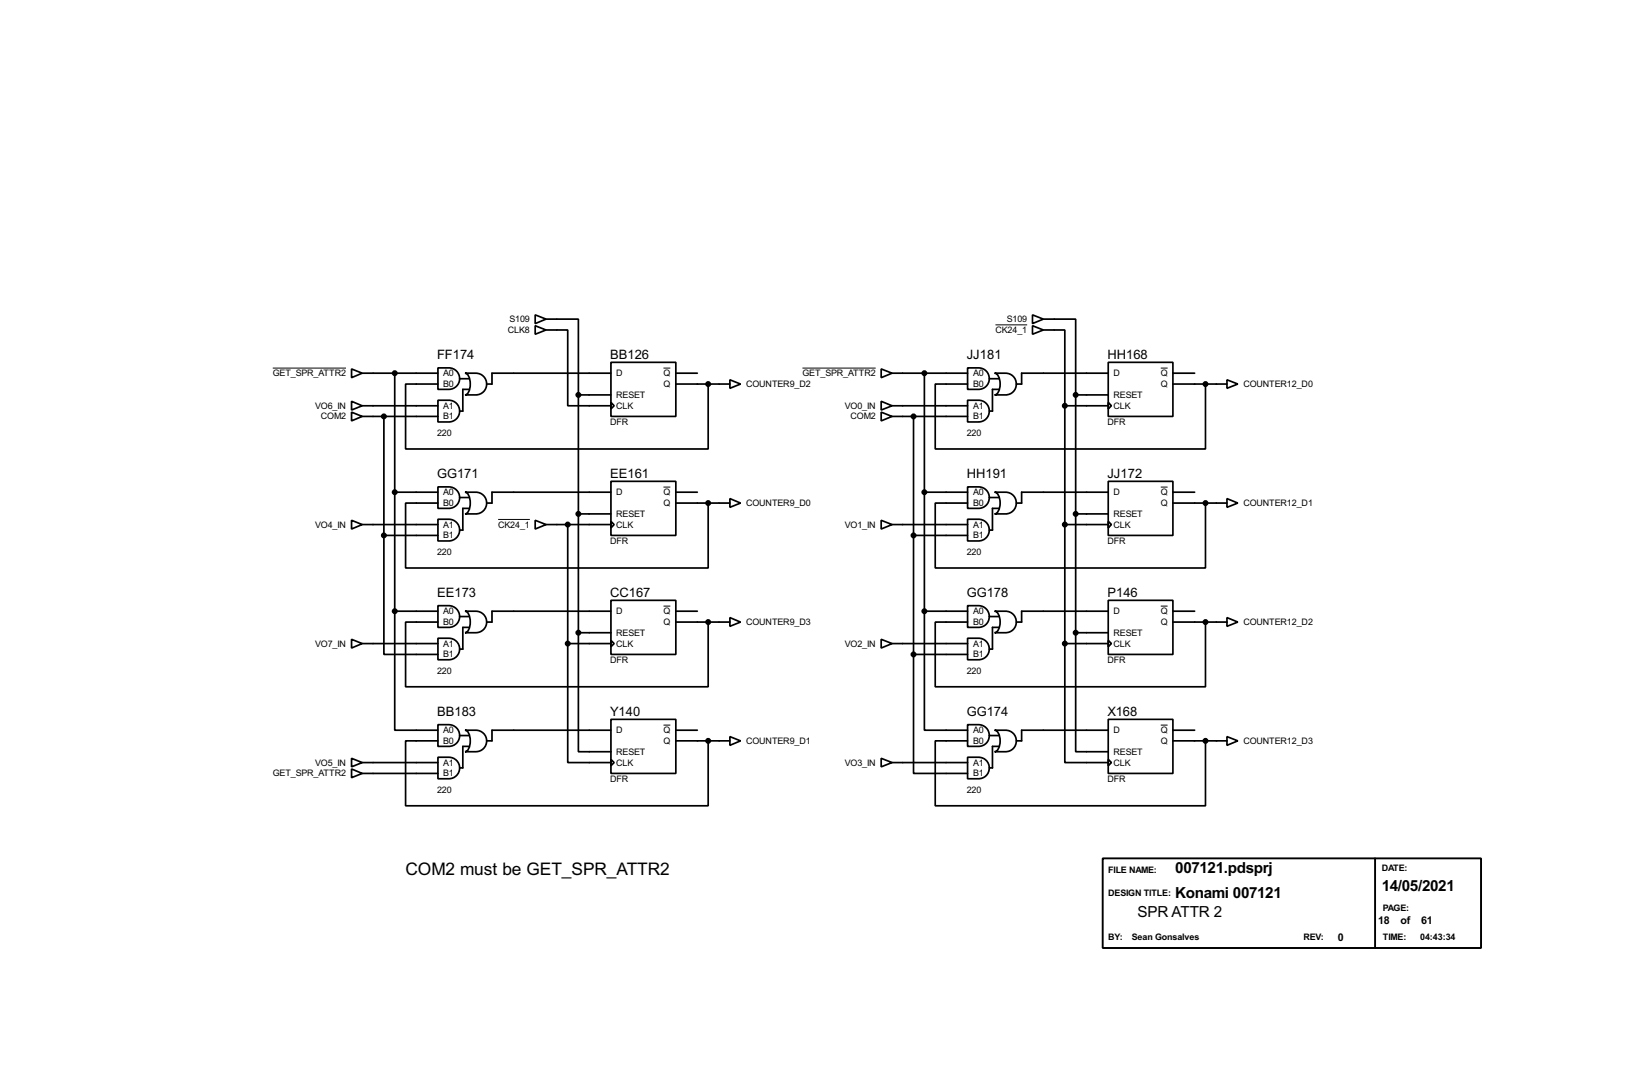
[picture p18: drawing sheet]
<svg xmlns="http://www.w3.org/2000/svg" width="383mm" height="256mm" viewBox="0 0 383 256" stroke-linecap="round" stroke-linejoin="round" font-family="sans-serif">
<defs><g id="words">
<text font-size="4.6" x="95.3" y="205.6">COM2 must be GET_SPR_ATTR2</text>
<g font-size="4">
<text x="276.2" y="205.2">007121.pdsprj</text>
<text x="324.7" y="209.2">14/05/2021</text>
<text x="267.3" y="215.3">SPR ATTR 2</text>
<text x="276.2" y="210.9">Konami 007121</text>
</g>
<g font-size="3.4">
<text x="102.7" y="84.3">FF174</text>
<text x="143.4" y="84.3">BB126</text>
<text x="227.2" y="84.3">JJ181</text>
<text x="260.2" y="84.3">HH168</text>
<text x="102.7" y="112.3">GG171</text>
<text x="143.4" y="112.3">EE161</text>
<text x="227.2" y="112.3">HH191</text>
<text x="260.2" y="112.3">JJ172</text>
<text x="102.7" y="140.2">EE173</text>
<text x="143.4" y="140.2">CC167</text>
<text x="227.2" y="140.2">GG178</text>
<text x="260.2" y="140.2">P146</text>
<text x="102.7" y="168.2">BB183</text>
<text x="143.4" y="168.2">Y140</text>
<text x="227.2" y="168.2">GG174</text>
<text x="260.2" y="168.2">X168</text>
</g>
<g font-size="2.8">
<text x="314.4" y="221">0</text>
<text x="323.8" y="216.9">18</text>
<text x="329.1" y="216.9">of</text>
<text x="334" y="216.9">61</text>
</g>
<g font-size="2.4">
<text x="119.7" y="75.6">S109</text>
<text x="236.6" y="75.6">S109</text>
<text x="119.4" y="78.2">CLK8</text>
<text x="233.9" y="78.2">CK24_1</text>
<text x="64.1" y="88.4">GET_SPR_ATTR2</text>
<text x="104.2" y="88.4">A0</text>
<text x="144.8" y="88.4">D</text>
<text x="155.9" y="88.4">Q</text>
<text x="188.6" y="88.4">GET_SPR_ATTR2</text>
<text x="228.7" y="88.4">A0</text>
<text x="261.7" y="88.4">D</text>
<text x="272.8" y="88.4">Q</text>
<text x="104.2" y="90.9">B0</text>
<text x="144.8" y="93.5">RESET</text>
<text x="155.9" y="90.9">Q</text>
<text x="175.3" y="90.9">COUNTER9_D2</text>
<text x="228.7" y="90.9">B0</text>
<text x="261.7" y="93.5">RESET</text>
<text x="272.8" y="90.9">Q</text>
<text x="292.2" y="90.9">COUNTER12_D0</text>
<text x="74.1" y="96">VO6_IN</text>
<text x="75.4" y="98.5">COM2</text>
<text x="104.2" y="96">A1</text>
<text x="104.2" y="98.5">B1</text>
<text x="143.4" y="99.9">DFR</text>
<text x="144.8" y="96">CLK</text>
<text x="198.5" y="96">VO0_IN</text>
<text x="199.9" y="98.5">COM2</text>
<text x="228.7" y="96">A1</text>
<text x="228.7" y="98.5">B1</text>
<text x="260.2" y="99.9">DFR</text>
<text x="261.7" y="96">CLK</text>
<text x="102.7" y="102.5">220</text>
<text x="227.2" y="102.5">220</text>
<text x="104.2" y="118.9">B0</text>
<text x="104.2" y="116.3">A0</text>
<text x="144.8" y="116.3">D</text>
<text x="155.9" y="116.3">Q</text>
<text x="155.9" y="118.9">Q</text>
<text x="175.3" y="118.9">COUNTER9_D0</text>
<text x="228.7" y="118.9">B0</text>
<text x="228.7" y="116.3">A0</text>
<text x="261.7" y="116.3">D</text>
<text x="272.8" y="116.3">Q</text>
<text x="272.8" y="118.9">Q</text>
<text x="292.2" y="118.9">COUNTER12_D1</text>
<text x="74.1" y="123.9">VO4_IN</text>
<text x="104.2" y="123.9">A1</text>
<text x="117.1" y="123.9">CK24_1</text>
<text x="144.8" y="121.4">RESET</text>
<text x="144.8" y="123.9">CLK</text>
<text x="198.5" y="123.9">VO1_IN</text>
<text x="228.7" y="123.9">A1</text>
<text x="261.7" y="121.4">RESET</text>
<text x="261.7" y="123.9">CLK</text>
<text x="102.7" y="130.4">220</text>
<text x="104.2" y="126.5">B1</text>
<text x="143.4" y="127.9">DFR</text>
<text x="227.2" y="130.4">220</text>
<text x="228.7" y="126.5">B1</text>
<text x="260.2" y="127.9">DFR</text>
<text x="104.2" y="146.8">B0</text>
<text x="104.2" y="144.3">A0</text>
<text x="144.8" y="149.3">RESET</text>
<text x="144.8" y="144.3">D</text>
<text x="155.9" y="144.3">Q</text>
<text x="155.9" y="146.8">Q</text>
<text x="175.3" y="146.8">COUNTER9_D3</text>
<text x="228.7" y="146.8">B0</text>
<text x="228.7" y="144.3">A0</text>
<text x="261.7" y="149.3">RESET</text>
<text x="261.7" y="144.3">D</text>
<text x="272.8" y="144.3">Q</text>
<text x="272.8" y="146.8">Q</text>
<text x="292.2" y="146.8">COUNTER12_D2</text>
<text x="74.1" y="151.9">VO7_IN</text>
<text x="104.2" y="151.9">A1</text>
<text x="104.2" y="154.4">B1</text>
<text x="143.4" y="155.8">DFR</text>
<text x="144.8" y="151.9">CLK</text>
<text x="198.5" y="151.9">VO2_IN</text>
<text x="228.7" y="151.9">A1</text>
<text x="228.7" y="154.4">B1</text>
<text x="260.2" y="155.8">DFR</text>
<text x="261.7" y="151.9">CLK</text>
<text x="102.7" y="158.4">220</text>
<text x="227.2" y="158.4">220</text>
<text x="104.2" y="172.2">A0</text>
<text x="144.8" y="172.2">D</text>
<text x="155.9" y="172.2">Q</text>
<text x="228.7" y="172.2">A0</text>
<text x="261.7" y="172.2">D</text>
<text x="272.8" y="172.2">Q</text>
<text x="74.1" y="179.8">VO5_IN</text>
<text x="104.2" y="174.7">B0</text>
<text x="104.2" y="179.8">A1</text>
<text x="144.8" y="177.3">RESET</text>
<text x="144.8" y="179.8">CLK</text>
<text x="155.9" y="174.7">Q</text>
<text x="175.3" y="174.7">COUNTER9_D1</text>
<text x="198.5" y="179.8">VO3_IN</text>
<text x="228.7" y="174.7">B0</text>
<text x="228.7" y="179.8">A1</text>
<text x="261.7" y="177.3">RESET</text>
<text x="261.7" y="179.8">CLK</text>
<text x="272.8" y="174.7">Q</text>
<text x="292.2" y="174.7">COUNTER12_D3</text>
<text x="64.1" y="182.4">GET_SPR_ATTR2</text>
<text x="104.2" y="182.4">B1</text>
<text x="143.4" y="183.8">DFR</text>
<text x="228.7" y="182.4">B1</text>
<text x="260.2" y="183.8">DFR</text>
<text x="102.7" y="186.3">220</text>
<text x="227.2" y="186.3">220</text>
<text x="260.4" y="205">FILE NAME:</text>
<text x="324.7" y="204.5">DATE:</text>
<text x="260.4" y="210.4">DESIGN TITLE:</text>
<text x="324.9" y="213.9">PAGE:</text>
<text x="260.4" y="220.8">BY:</text>
<text x="266" y="220.8">Sean Gonsalves</text>
<text x="306.3" y="220.8">REV:</text>
<text x="325" y="220.8">TIME:</text>
<text x="333.7" y="220.8">04:43:34</text>
</g>
</g></defs>
<g fill="none" stroke="#000" stroke-width=".4">
<path d="M125.8 74l2.5 1-2.5 1zM125.8 76.5l2.5 1-2.5 1zM128.3 77.5h5.1v17.8h10.2M128.3 75h7.6v17.8M242.6 76.5l2.6 1-2.6 1zM242.6 74l2.6 1-2.6 1zM245.2 77.5h5v17.8M245.2 75h7.6v17.8M82.6 94.3l2.5 1-2.5 1zM82.6 86.7l2.5 1-2.5 1zM82.6 96.8l2.5 1-2.5 1.1zM85.1 87.7h17.8"/>
<path d="M85.1 95.3h17.8M85.1 97.8h17.8M90.2 97.8v28M92.8 87.7v55.9M102.9 86.4a5.1 5.1 0 0 1 4.1 .5 2.52 2.52 0 0 1 .9 2.9 2.52 2.52 0 0 1-2.4 1.7h-2.6zM102.9 94a5.1 5.1 0 0 1 4.1 .5 2.55 2.55 0 0 1 .9 2.9 2.55 2.55 0 0 1-2.4 1.7h-2.6zM102.9 90.2h-7.6v15.3h71.1v-15.3M108 89h2.3M109.3 87.7a5.1 5.1 0 0 1 4.1 .5 2.55 2.55 0 0 1 .8 2.8 2.55 2.55 0 0 1-2.4 1.8h-2.5a2.24 2.24 0 0 0 1.2-2.6 2.24 2.24 0 0 0-1.2-2.5zM110.3 91.5h-1.5v5.1h-.8M135.9 92.8h7.7M135.9 92.8v55.8"/>
<path d="M143.6 85.1h15.2v12.7h-15.2zM143.6 94.5l.7 .8-.7 .8zM143.6 87.7h-28v2.5h-1.2M158.8 90.2h12.7M158.8 87.7h5.1M171.5 89.2l2.5 1-2.5 1zM207.1 86.7l2.5 1-2.5 1zM207.1 96.8l2.5 1-2.5 1.1zM207.1 94.3l2.5 1-2.5 1zM209.6 87.7h17.8M209.6 95.3h17.8M209.6 97.8h17.8"/>
<path d="M214.7 97.8v55.9M217.2 87.7v55.9M227.4 86.4a5.1 5.1 0 0 1 4.1 .5 2.53 2.53 0 0 1 .8 2.9 2.53 2.53 0 0 1-2.4 1.7h-2.5zM227.4 94a5.1 5.1 0 0 1 4.1 .5 2.56 2.56 0 0 1 .8 2.9 2.56 2.56 0 0 1-2.4 1.7h-2.5zM227.4 90.2h-7.6v15.3h63.5v-15.3M232.5 89h2.3M233.7 87.7a5.1 5.1 0 0 1 4.2 .5 2.56 2.56 0 0 1 .8 2.8 2.56 2.56 0 0 1-2.4 1.8h-2.6a2.26 2.26 0 0 0 1.3-2.6 2.26 2.26 0 0 0-1.3-2.5zM234.8 91.5h-1.6v5.1h-.7M250.2 95.3h10.2M250.2 95.3v55.9M252.8 92.8h7.6M252.8 92.8v55.8"/>
<path d="M260.4 85.1h15.2v12.7h-15.2zM260.4 94.5l.8 .8-.8 .8zM260.4 87.7h-20.3v2.5h-1.3M275.6 90.2h12.7M275.6 87.7h5.1M288.3 89.2l2.6 1-2.6 1zM92.8 115.6h10.1M102.9 114.4a5.1 5.1 0 0 1 4.1 .5 2.53 2.53 0 0 1 .9 2.8 2.53 2.53 0 0 1-2.4 1.7h-2.6zM102.9 118.2h-7.6v15.2h71.1v-15.2M108 116.9h2.3M109.3 115.6a5.1 5.1 0 0 1 4.1 .5 2.56 2.56 0 0 1 .8 2.9 2.56 2.56 0 0 1-2.4 1.7h-2.5a2.29 2.29 0 0 0 1.2-2.5 2.24 2.24 0 0 0-1.2-2.6zM110.3 119.4h-1.5v5.1h-.8"/>
<path d="M143.6 113.1h15.2v12.7h-15.2zM143.6 115.6h-28v2.6h-1.2M158.8 115.6h5.1M158.8 118.2h12.7M171.5 117.1l2.5 1.1-2.5 1zM217.2 115.6h10.2M227.4 114.4a5.2 5.2 0 0 1 4.1 .5 2.54 2.54 0 0 1 .8 2.8 2.54 2.54 0 0 1-2.4 1.7h-2.5zM227.4 118.2h-7.6v15.2h63.5v-15.2M232.5 116.9h2.3M233.7 115.6a5.1 5.1 0 0 1 4.2 .5 2.57 2.57 0 0 1 .8 2.9 2.57 2.57 0 0 1-2.4 1.7h-2.6a2.3 2.3 0 0 0 1.3-2.5 2.26 2.26 0 0 0-1.3-2.6zM234.8 119.4h-1.6v5.1h-.7M260.4 113.1h15.2v12.7h-15.2z"/>
<path d="M260.4 115.6h-20.3v2.6h-1.3M275.6 115.6h5.1M275.6 118.2h12.7M288.3 117.1l2.6 1.1-2.6 1zM82.6 122.2l2.5 1-2.5 1.1zM85.1 123.2h17.8M90.2 125.8v27.9h12.7M90.2 125.8h12.7M102.9 122a5.1 5.1 0 0 1 4.1 .5 2.56 2.56 0 0 1 .9 2.8 2.56 2.56 0 0 1-2.4 1.8h-2.6zM125.8 122.2l2.5 1-2.5 1.1zM128.3 123.2h15.3M133.4 123.2v28"/>
<path d="M135.9 120.7h7.7M143.6 122.5l.7 .7-.7 .8zM207.1 122.2l2.5 1-2.5 1.1zM209.6 123.2h17.8M214.7 125.8h12.7M227.4 122a5.1 5.1 0 0 1 4.1 .5 2.57 2.57 0 0 1 .8 2.8 2.57 2.57 0 0 1-2.4 1.8h-2.5zM250.2 123.2h10.2M252.8 120.7h7.6M260.4 122.5l.8 .7-.8 .8zM82.6 150.2l2.5 1-2.5 1zM85.1 151.2h17.8M92.8 143.6v27.9h10.1"/>
<path d="M92.8 143.6h10.1M102.9 142.3a5 5 0 0 1 4.1 .5 2.55 2.55 0 0 1 .9 2.8 2.55 2.55 0 0 1-2.4 1.8h-2.6zM102.9 149.9a5.1 5.1 0 0 1 4.1 .5 2.52 2.52 0 0 1 .9 2.9 2.52 2.52 0 0 1-2.4 1.7h-2.6zM102.9 146.1h-7.6v15.2h71.1v-15.2M108 144.8h2.3M109.3 143.6a5.1 5.1 0 0 1 4.1 .5 2.52 2.52 0 0 1 .8 2.8 2.52 2.52 0 0 1-2.4 1.7h-2.5a2.21 2.21 0 0 0 1.2-2.5 2.24 2.24 0 0 0-1.2-2.5zM110.3 147.4h-1.5v5.1h-.8M133.4 151.2v27.9h10.2M133.4 151.2h10.2M135.9 148.6v28h7.7M135.9 148.6h7.7M143.6 141h15.2v12.7h-15.2z"/>
<path d="M143.6 150.4l.7 .8-.7 .7zM143.6 143.6h-28v2.5h-1.2M158.8 143.6h5.1M158.8 146.1h12.7M171.5 145.1l2.5 1-2.5 1zM207.1 150.2l2.5 1-2.5 1zM209.6 151.2h17.8M214.7 153.7v28h12.7M214.7 153.7h12.7M217.2 143.6v27.9h10.2M217.2 143.6h10.2M227.4 142.3a5 5 0 0 1 4.1 .5 2.55 2.55 0 0 1 .8 2.9 2.55 2.55 0 0 1-2.4 1.7h-2.5z"/>
<path d="M227.4 149.9a5.1 5.1 0 0 1 4.1 .5 2.53 2.53 0 0 1 .8 2.9 2.53 2.53 0 0 1-2.4 1.7h-2.5zM227.4 146.1h-7.6v15.2h63.5v-15.2M232.5 144.8h2.3M233.7 143.6a5.1 5.1 0 0 1 4.2 .5 2.53 2.53 0 0 1 .8 2.8 2.53 2.53 0 0 1-2.4 1.7h-2.6a2.23 2.23 0 0 0 1.3-2.5 2.26 2.26 0 0 0-1.3-2.5zM234.8 147.4h-1.6v5.1h-.7M250.2 151.2v27.9h10.2M250.2 151.2h10.2M252.8 148.6v28h7.6M252.8 148.6h7.6M260.4 141h15.2v12.7h-15.2zM260.4 150.4l.8 .8-.8 .7zM260.4 143.6h-20.3v2.5h-1.3"/>
<path d="M275.6 143.6h5.1M275.6 146.1h12.7M288.3 145.1l2.6 1-2.6 1zM82.6 178.1l2.5 1-2.5 1zM85.1 179.1h17.8M102.9 170.2a5.1 5.1 0 0 1 4.1 .5 2.55 2.55 0 0 1 .9 2.9 2.55 2.55 0 0 1-2.4 1.7h-2.6zM102.9 177.9a5.1 5.1 0 0 1 4.1 .5 2.53 2.53 0 0 1 .9 2.8 2.53 2.53 0 0 1-2.4 1.7h-2.6zM102.9 174h-7.6v15.3h71.1v-15.3M108 172.8h2.3M109.3 171.5a5.1 5.1 0 0 1 4.1 .5 2.53 2.53 0 0 1 .8 2.9 2.53 2.53 0 0 1-2.4 1.7h-2.5a2.24 2.24 0 0 0 1.2-2.6 2.21 2.21 0 0 0-1.2-2.5zM110.3 175.3h-1.5v5.1h-.8M143.6 169h15.2v12.7h-15.2z"/>
<path d="M143.6 178.4l.7 .7-.7 .8zM143.6 171.5h-28v2.5h-1.2M158.8 171.5h5.1M158.8 174h12.7M171.5 173l2.5 1-2.5 1.1zM207.1 178.1l2.5 1-2.5 1zM209.6 179.1h17.8M227.4 170.2a5.1 5.1 0 0 1 4.1 .5 2.56 2.56 0 0 1 .8 2.9 2.56 2.56 0 0 1-2.4 1.7h-2.5zM227.4 177.9a5.2 5.2 0 0 1 4.1 .5 2.54 2.54 0 0 1 .8 2.8 2.54 2.54 0 0 1-2.4 1.7h-2.5zM227.4 174h-7.6v15.3h63.5v-15.3M232.5 172.8h2.3M233.7 171.5a5.2 5.2 0 0 1 4.2 .5 2.54 2.54 0 0 1 .8 2.9 2.54 2.54 0 0 1-2.4 1.7h-2.6a2.26 2.26 0 0 0 1.3-2.6 2.23 2.23 0 0 0-1.3-2.5z"/>
<path d="M234.8 175.3h-1.6v5.1h-.7M260.4 169h15.2v12.7h-15.2zM260.4 178.4l.8 .7-.8 .8zM260.4 171.5h-20.3v2.5h-1.3M275.6 171.5h5.1M275.6 174h12.7M288.3 173l2.6 1-2.6 1.1zM82.6 180.6l2.5 1.1-2.5 1zM85.1 181.7h17.8"/>
</g>
<path d="M233.9 76.3h7.5M64.1 86.5h17.2M155.9 86.5h1.6M188.6 86.5h17.2M272.8 86.5h1.6M155.9 114.4h1.6M272.8 114.4h1.6M117.1 122h7.4M155.9 142.4h1.6M272.8 142.4h1.6M155.9 170.3h1.6M272.8 170.3h1.6" fill="none" stroke="#000" stroke-width=".23"/>
<g fill="#000" stroke="#000" stroke-width=".4">
<circle cx="90.2" cy="97.8" r=".5"/>
<circle cx="92.7" cy="87.7" r=".5"/>
<circle cx="135.9" cy="92.8" r=".5"/>
<circle cx="166.4" cy="90.2" r=".5"/>
<circle cx="214.6" cy="97.8" r=".5"/>
<circle cx="217.2" cy="87.7" r=".5"/>
<circle cx="250.2" cy="95.3" r=".5"/>
<circle cx="252.7" cy="92.8" r=".5"/>
<circle cx="283.2" cy="90.2" r=".5"/>
<circle cx="92.7" cy="115.6" r=".5"/>
<circle cx="166.4" cy="118.2" r=".5"/>
<circle cx="217.2" cy="115.6" r=".5"/>
<circle cx="283.2" cy="118.2" r=".5"/>
<circle cx="90.2" cy="125.8" r=".5"/>
<circle cx="133.4" cy="123.2" r=".5"/>
<circle cx="135.9" cy="120.7" r=".5"/>
<circle cx="214.6" cy="125.8" r=".5"/>
<circle cx="250.2" cy="123.2" r=".5"/>
<circle cx="252.7" cy="120.7" r=".5"/>
<circle cx="92.7" cy="143.6" r=".5"/>
<circle cx="133.4" cy="151.2" r=".5"/>
<circle cx="135.9" cy="148.6" r=".5"/>
<circle cx="166.4" cy="146.1" r=".5"/>
<circle cx="214.6" cy="153.7" r=".5"/>
<circle cx="217.2" cy="143.6" r=".5"/>
<circle cx="250.2" cy="151.2" r=".5"/>
<circle cx="252.7" cy="148.6" r=".5"/>
<circle cx="283.2" cy="146.1" r=".5"/>
<circle cx="166.4" cy="174" r=".5"/>
<circle cx="283.2" cy="174" r=".5"/>
</g>
<path d="M259.1 201.6h88.9v21.1h-88.9zM323.1 201.6v21.1" fill="none" stroke="#000" stroke-width=".45"/>
<use href="#words"/>
</svg>
